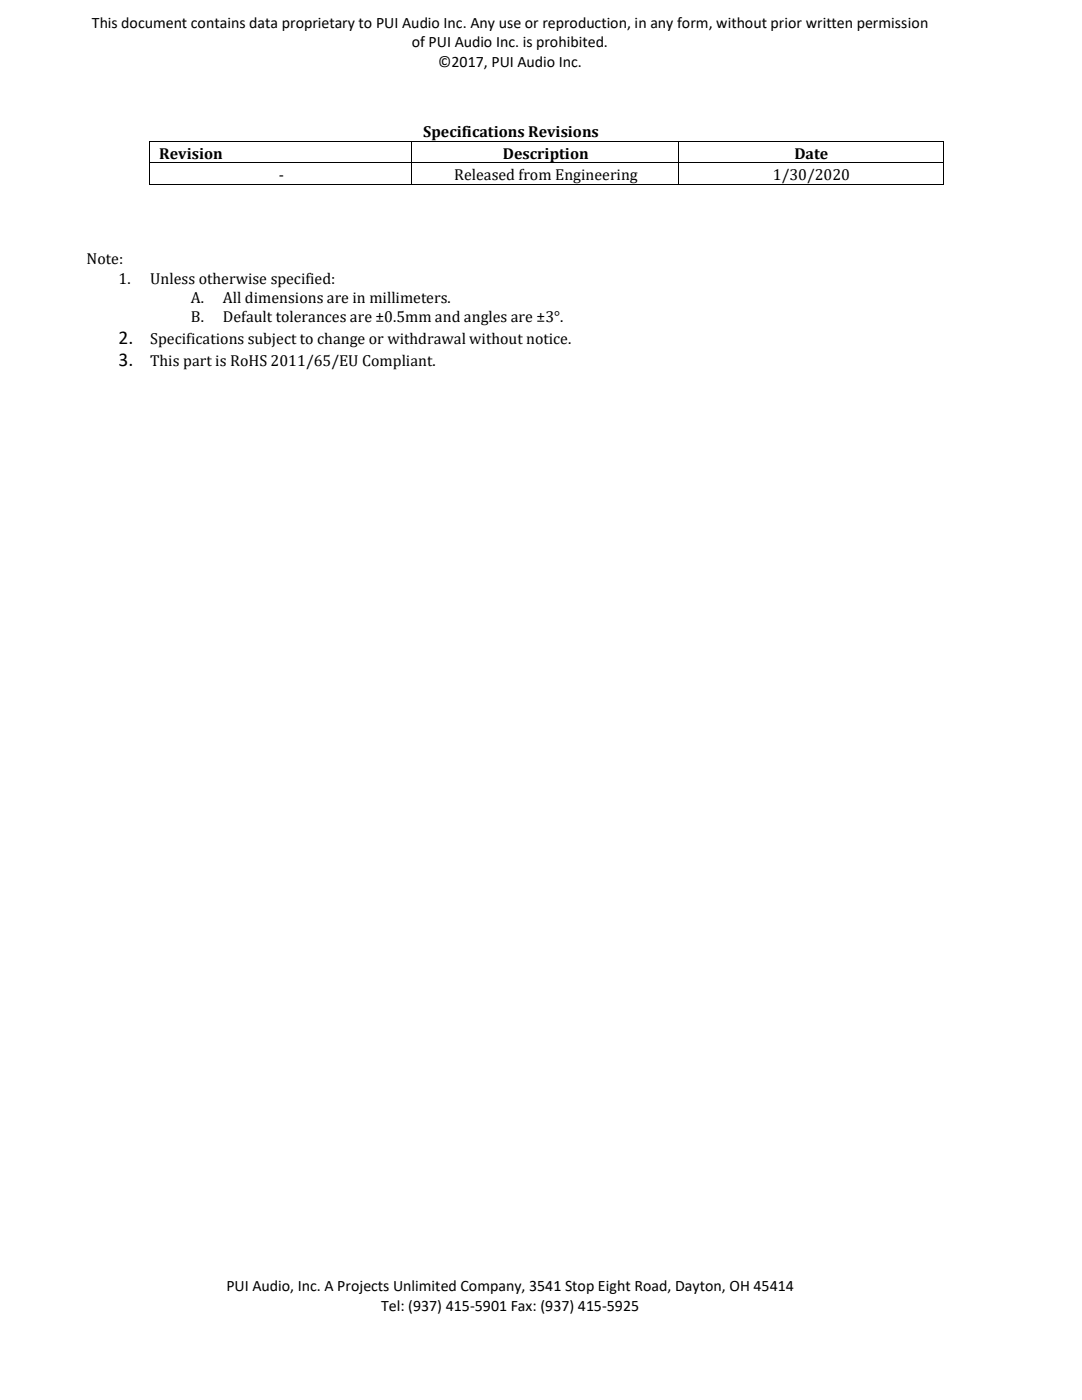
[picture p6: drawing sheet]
<svg xmlns="http://www.w3.org/2000/svg" width="216mm" height="279mm" viewBox="0 0 216 279" stroke-linecap="round" stroke-linejoin="round" font-family="sans-serif">
<defs><g id="words">
<g font-size="3.9">
<text x="23.6" y="68.6">2.</text>
<text x="23.6" y="73">3.</text>
</g>
<g font-size="3.2">
<text x="18.3" y="5.6">This document contains data proprietary to PUI Audio Inc. Any use or reproduction, in any form, without prior written permission</text>
<text x="82.1" y="9.4">of PUI Audio Inc. is prohibited.</text>
<text x="87.4" y="13.3">©2017, PUI Audio Inc.</text>
<text x="84.4" y="27.3">Specifications Revisions</text>
<text x="31.8" y="31.7">Revision</text>
<text x="55.6" y="35.9">-</text>
<text x="90.6" y="35.9">Released from Engineering</text>
<text x="100.3" y="31.7">Description</text>
<text x="154.2" y="35.9">1/30/2020</text>
<text x="158.5" y="31.7">Date</text>
<text x="17.3" y="52.6">Note:</text>
<text x="23.6" y="56.8">1.</text>
<text x="30" y="56.8">Unless otherwise specified:</text>
<text x="38.1" y="60.5">A.</text>
<text x="38.1" y="64.2">B.</text>
<text x="44.5" y="60.5">All dimensions are in millimeters.</text>
<text x="44.5" y="64.2">Default tolerances are ±0.5mm and angles are ±3°.</text>
<text x="30" y="68.6">Specifications subject to change or withdrawal without notice.</text>
<text x="30" y="73">This part is RoHS 2011/65/EU Compliant.</text>
<text x="45.2" y="257.7">PUI Audio, Inc. A Projects Unlimited Company, 3541 Stop Eight Road, Dayton, OH 45414</text>
<text x="76" y="261.6">Tel: (937) 415-5901 Fax: (937) 415-5925</text>
</g>
</g></defs>
<g fill="#000">
<path d="M29.8 28.1h.1v.1h-.1z" fill-rule="evenodd"/>
<path d="M29.8 28.1h.1v.1h-.1z" fill-rule="evenodd"/>
<path d="M29.8 32.4h.1v.2h-.1z" fill-rule="evenodd"/>
<path d="M29.8 36.7h.1v.1h-.1z" fill-rule="evenodd"/>
<path d="M29.8 36.7h.1v.1h-.1z" fill-rule="evenodd"/>
<path d="M82 28.1h.2v.1h-.2z" fill-rule="evenodd"/>
<path d="M82 32.4h.2v.2h-.2z" fill-rule="evenodd"/>
<path d="M82 36.7h.2v.1h-.2z" fill-rule="evenodd"/>
<path d="M135.2 28.1h.2v.1h-.2z" fill-rule="evenodd"/>
<path d="M135.2 32.4h.2v.2h-.2z" fill-rule="evenodd"/>
<path d="M135.2 36.7h.2v.1h-.2z" fill-rule="evenodd"/>
<path d="M188.1 28.1h.2v.1h-.2z" fill-rule="evenodd"/>
<path d="M188.1 28.1h.2v.1h-.2z" fill-rule="evenodd"/>
<path d="M188.1 32.4h.2v.2h-.2z" fill-rule="evenodd"/>
<path d="M188.1 36.7h.2v.1h-.2z" fill-rule="evenodd"/>
<path d="M188.1 36.7h.2v.1h-.2z" fill-rule="evenodd"/>
</g>
<g fill="none" stroke="#000" stroke-width=".2">
<path d="M29.9 28.2v4.2M29.9 32.6v4.1M29.9 28.2h52.1M29.9 32.5h52.1M29.9 36.8h52.1M82.1 28.2v4.2M82.1 32.6v4.1M82.2 28.2h53M82.2 32.5h53M82.2 36.8h53M135.3 28.2v4.2M135.3 32.6v4.1"/>
<path d="M135.4 28.2h52.7M135.4 32.5h52.7M135.4 36.8h52.7M188.2 28.2v4.2M188.2 32.6v4.1"/>
</g>
<use href="#words"/>
</svg>
